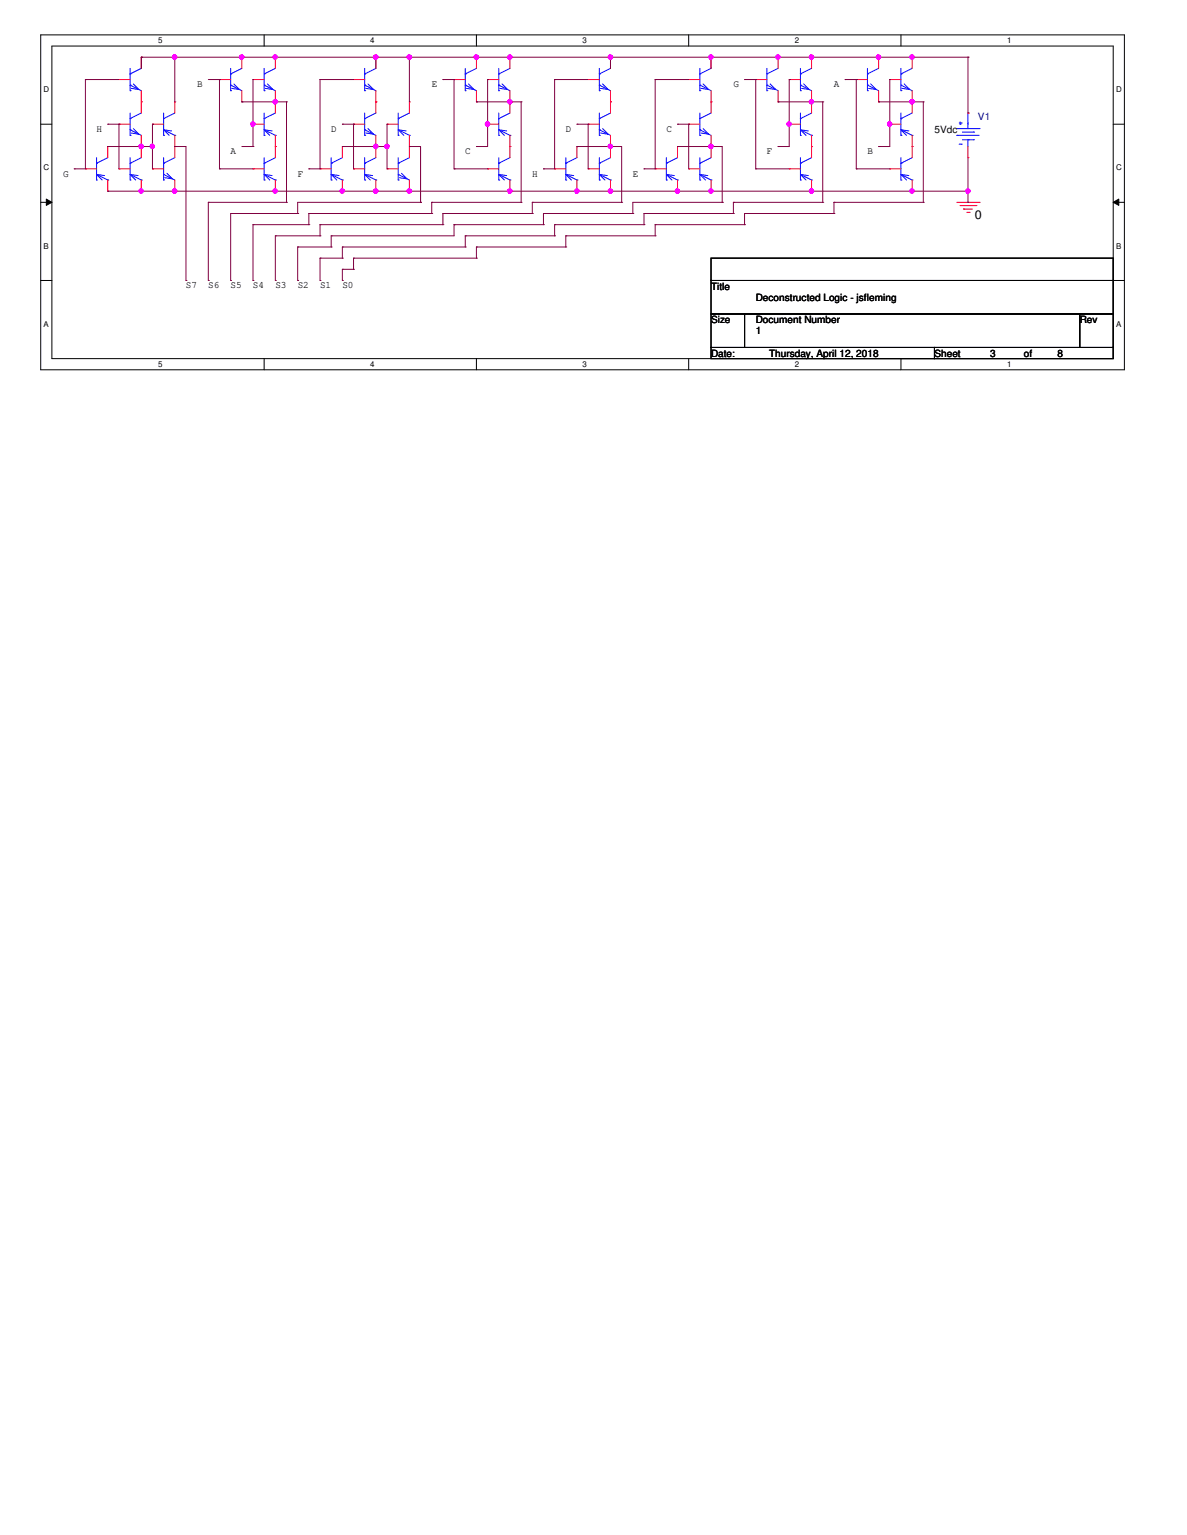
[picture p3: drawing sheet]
<svg xmlns="http://www.w3.org/2000/svg" width="216mm" height="279mm" viewBox="0 0 216 279" stroke-linecap="round" stroke-linejoin="round" font-family="sans-serif">
<defs><g id="words">
<text font-size="2.2" x="177.3" y="39.9">0</text>
<g font-size="1.8">
<text x="35.9" y="15.9">B</text>
<text x="78.5" y="15.9">E</text>
<text x="133.4" y="15.9">G</text>
<text x="151.7" y="15.9">A</text>
<text x="17.6" y="24">H</text>
<text x="42" y="28.1">A</text>
<text x="60.2" y="24">D</text>
<text x="84.6" y="28.1">C</text>
<text x="102.9" y="24">D</text>
<text x="121.2" y="24">C</text>
<text x="139.5" y="28.1">F</text>
<text x="157.8" y="28.1">B</text>
<text x="170" y="24.3">5Vdc</text>
<text x="11.5" y="32.2">G</text>
<text x="54.1" y="32.2">F</text>
<text x="96.8" y="32.2">H</text>
<text x="115.1" y="32.2">E</text>
<text x="33.8" y="52.5">S7</text>
<text x="37.9" y="52.5">S6</text>
<text x="42" y="52.5">S5</text>
<text x="46" y="52.5">S4</text>
<text x="50.1" y="52.5">S3</text>
<text x="54.1" y="52.5">S2</text>
<text x="58.2" y="52.5">S1</text>
<text x="62.3" y="52.5">S0</text>
<text x="129.3" y="52.7">Title</text>
<text x="129.3" y="58.8">Size</text>
<text x="137.5" y="58.8">Document Number</text>
<text x="137.5" y="54.7">Deconstructed Logic - jsfleming</text>
<text x="196.4" y="58.8">Rev</text>
<text x="129.3" y="64.9">Date:</text>
<text x="137.5" y="60.8">1</text>
<text x="139.9" y="64.9">Thursday, April 12, 2018</text>
<text x="170" y="64.9">Sheet</text>
<text x="180.1" y="64.9">3</text>
<text x="186.2" y="64.9">of</text>
<text x="192.3" y="64.9">8</text>
</g>
<text font-size="1.8" fill="#000080" x="177.9" y="21.8">V1</text>
<g font-size="1.4">
<text x="28.7" y="7.9">5</text>
<text x="67.4" y="7.9">4</text>
<text x="106" y="7.9">3</text>
<text x="144.6" y="7.9">2</text>
<text x="183.2" y="7.9">1</text>
<text x="7.9" y="16.8">D</text>
<text x="203" y="16.8">D</text>
<text x="7.9" y="31">C</text>
<text x="203" y="31">C</text>
<text x="7.9" y="45.3">B</text>
<text x="203" y="45.3">B</text>
<text x="7.9" y="59.5">A</text>
<text x="203" y="59.5">A</text>
<text x="28.7" y="66.8">5</text>
<text x="67.4" y="66.8">4</text>
<text x="106" y="66.8">3</text>
<text x="144.6" y="66.8">2</text>
<text x="183.2" y="66.8">1</text>
</g>
</g></defs>
<path d="M7.4 6.3h197.1v61h-197.1zM9.4 8.4h193.1v56.9h-193.1z" fill="none" stroke="#000" stroke-width=".18"/>
<g fill="#fff">
<path d="M28.7 6.6h.8v1.6h-.8z"/>
<path d="M28.7 65.5h.8v1.6h-.8z"/>
</g>
<path d="M48 6.3v2.1M48 65.3v2" fill="none" stroke="#000" stroke-width=".18"/>
<g fill="#fff">
<path d="M67.4 6.6h.7v1.6h-.7z"/>
<path d="M67.4 65.5h.7v1.6h-.7z"/>
</g>
<path d="M86.7 6.3v2.1M86.7 65.3v2" fill="none" stroke="#000" stroke-width=".18"/>
<g fill="#fff">
<path d="M106 6.6h.7v1.6h-.7z"/>
<path d="M106 65.5h.7v1.6h-.7z"/>
</g>
<path d="M125.3 6.3v2.1M125.3 65.3v2" fill="none" stroke="#000" stroke-width=".18"/>
<g fill="#fff">
<path d="M144.6 6.6h.7v1.6h-.7z"/>
<path d="M144.6 65.5h.7v1.6h-.7z"/>
</g>
<path d="M163.9 6.3v2.1M163.9 65.3v2" fill="none" stroke="#000" stroke-width=".18"/>
<g fill="#fff">
<path d="M183.2 6.6h.7v1.6h-.7z"/>
<path d="M183.2 65.5h.7v1.6h-.7z"/>
<path d="M7.9 15.5h1v1.6h-1z"/>
<path d="M203 15.5h1v1.6h-1z"/>
<path d="M7.9 29.7h1v1.6h-1z"/>
<path d="M203 29.7h1v1.6h-1z"/>
</g>
<path d="M7.4 22.6h2M202.5 22.6h2" fill="none" stroke="#000" stroke-width=".18"/>
<g fill="#fff">
<path d="M7.9 43.9h.9v1.7h-.9z"/>
<path d="M203 43.9h.9v1.7h-.9z"/>
</g>
<path d="M7.4 36.8h2M8.4 36.2l1 .6-1 .6zM202.5 36.8l1-.6v1.2zM202.5 36.8h2" fill="none" stroke="#000" stroke-width=".18"/>
<path d="M8.4 36.2l1 .6-1 .6zM202.5 36.8l1-.6v1.2z" fill="#000"/>
<g fill="#fff">
<path d="M7.9 58.2h.9v1.6h-.9z"/>
<path d="M203 58.2h.9v1.6h-.9z"/>
</g>
<path d="M7.4 51.1h2M129.3 47h73.2v4.1h-73.2zM129.3 51.1h73.2v6h-73.2zM129.3 57.1h6.1v6.1h-6.1zM135.4 57.1h61v6.1h-61zM196.4 57.1h6.1v6.1h-6.1zM202.5 51.1h2M129.3 63.2h40.7v2.1h-40.7zM170 63.2h32.5v2.1h-32.5z" fill="none" stroke="#000" stroke-width=".18"/>
<g fill="none" stroke="#f00" stroke-width=".18">
<path d="M21.6 14.5h.1M21.6 14.5h2.1M25.7 18.5h.1M25.7 10.4h.1M25.7 10.4v2M25.7 16.5v4.1M31.8 18.5h.1M31.8 18.5v2.1M39.9 14.5h.1M39.9 14.5h2.1M44 10.4h.1M44 18.5h.1"/>
<path d="M44 10.4v2M44 16.5v2M46 14.5h.1M46 14.5h2M50.1 18.5h.1M50.1 10.4h.1M50.1 10.4v2M50.1 16.5v4.1M64.3 14.5h.1M64.3 14.5h2M68.4 10.4h.1M68.4 18.5h.1"/>
<path d="M68.4 10.4v2M68.4 16.5v4.1M74.5 18.5h.1M74.5 18.5v2.1M82.6 14.5h.1M82.6 14.5h2M86.7 10.4h.1M86.7 18.5h.1M86.7 10.4v2M86.7 16.5v2M88.7 14.5h.1M88.7 14.5h2"/>
<path d="M92.8 18.5h.1M92.8 10.4h.1M92.8 10.4v2M92.8 16.5v4.1M107 14.5h.1M107 14.5h2M111 18.5h.1M111 10.4h.1M111 10.4v2M111 16.5v4.1M125.3 14.5h.1M125.3 14.5h2"/>
<path d="M129.3 18.5h.1M129.3 10.4h.1M129.3 10.4v2M129.3 16.5v4.1M137.5 14.5h.1M137.5 14.5h2M141.5 10.4h.1M141.5 18.5h.1M141.5 10.4v2M141.5 16.5v2M143.6 14.5h.1M143.6 14.5h2"/>
<path d="M147.6 10.4h.1M147.6 18.5h.1M147.6 10.4v2M147.6 16.5v4.1M155.7 14.5h.1M155.7 14.5h2.1M159.8 10.4h.1M159.8 18.5h.1M159.8 10.4v2M159.8 16.5v2M161.8 14.5h.1M161.8 14.5h2.1"/>
<path d="M165.9 18.5h.1M165.9 10.4h.1M165.9 10.4v2M165.9 16.5v4.1M15.5 30.7h.1M15.5 30.7h2.1M19.6 26.7h.1M19.6 34.8h.1M19.6 26.7v2M19.6 32.8v2M21.6 22.6h.1M21.6 30.7h.1"/>
<path d="M21.6 22.6h2.1M21.6 30.7h2.1M25.7 26.7h.1M25.7 34.8h.1M25.7 24.6v4.1M25.7 32.8v2M27.7 22.6h.1M27.7 30.7h.1M27.7 22.6h2.1M27.7 30.7h2.1M31.8 26.7h.1M31.8 34.8h.1"/>
<path d="M31.8 24.6v4.1M31.8 32.8v2M46 30.7h.1M46 22.6h.1M46 22.6h2M46 30.7h2M50.1 26.7h.1M50.1 34.8h.1M50.1 24.6v4.1M50.1 32.8v2M58.2 30.7h.1M58.2 30.7h2"/>
<path d="M62.3 26.7h.1M62.3 34.8h.1M62.3 26.7v2M62.3 32.8v2M64.3 22.6h.1M64.3 30.7h.1M64.3 22.6h2M64.3 30.7h2M68.4 26.7h.1M68.4 34.8h.1M68.4 24.6v4.1M68.4 32.8v2"/>
<path d="M70.4 22.6h.1M70.4 30.7h.1M70.4 22.6h2M70.4 30.7h2M74.5 26.7h.1M74.5 34.8h.1M74.5 24.6v4.1M74.5 32.8v2M88.7 22.6h.1M88.7 30.7h.1M88.7 22.6h2M88.7 30.7h2"/>
<path d="M92.8 26.7h.1M92.8 34.8h.1M92.8 24.6v4.1M92.8 32.8v2M100.9 30.7h.1M100.9 30.7h2M104.9 26.7h.1M104.9 34.8h.1M104.9 26.7v2M104.9 32.8v2M107 22.6h.1M107 30.7h.1"/>
<path d="M107 22.6h2M107 30.7h2M111 26.7h.1M111 34.8h.1M111 24.6v4.1M111 32.8v2M119.2 30.7h.1M119.2 30.7h2M123.2 26.7h.1M123.2 34.8h.1M123.2 26.7v2M123.2 32.8v2"/>
<path d="M125.3 30.7h.1M125.3 22.6h.1M125.3 22.6h2M125.3 30.7h2M129.3 26.7h.1M129.3 34.8h.1M129.3 24.6v4.1M129.3 32.8v2M143.6 30.7h.1M143.6 22.6h.1M143.6 22.6h2M143.6 30.7h2"/>
<path d="M147.6 26.7h.1M147.6 34.8h.1M147.6 24.6v4.1M147.6 32.8v2M161.8 22.6h.1M161.8 30.7h.1M161.8 22.6h2.1M161.8 30.7h2.1M165.9 26.7h.1M165.9 34.8h.1M165.9 24.6v4.1M165.9 32.8v2"/>
<path d="M174 36.8h4.1M174.6 37.4h2.9M175.3 38.1h.1M175.3 38.1h1.6M175.9 38.7h.4M176.1 20.6h.1M176.1 28.7h.1M176.1 26.7v2M176.3 38.7h.1M177.5 37.4h.1M178.1 36.8h.1"/>
</g>
<g fill="none" stroke="#00f" stroke-width=".18">
<path d="M23.7 13.5h.1M23.7 15.5h.1M23.7 16.5h.1M23.7 12.4v4.1M23.7 15.5l2 1M24.3 15.3l1 1-1.4-.2M25.7 12.4l-2 1.1M42 13.5h.1M42 15.5h.1M42 16.5h.1M42 15.5l2 1M42 12.4v4.1"/>
<path d="M42.5 15.3l1.1 1-1.4-.2M44 12.4l-2 1.1M48 13.5h.1M48 15.5h.1M48 16.5h.1M48 12.4v4.1M48 15.5l2.1 1M48.6 15.3l1.1 1-1.4-.2M50.1 12.4l-2.1 1.1M66.3 13.5h.1M66.3 15.5h.1M66.3 16.5h.1"/>
<path d="M66.3 15.5l2.1 1M66.3 12.4v4.1M66.9 15.3l1 1-1.4-.2M68.4 12.4l-2.1 1.1M84.6 13.5h.1M84.6 15.5h.1M84.6 16.5h.1M84.6 15.5l2.1 1M84.6 12.4v4.1M85.2 15.3l1 1-1.4-.2M86.7 12.4l-2.1 1.1M90.7 13.5h.1"/>
<path d="M90.7 15.5h.1M90.7 16.5h.1M90.7 12.4v4.1M90.7 15.5l2.1 1M91.3 15.3l1 1-1.4-.2M92.8 12.4l-2.1 1.1M109 13.5h.1M109 15.5h.1M109 16.5h.1M109 12.4v4.1M109 15.5l2 1M109.6 15.3l1 1-1.4-.2"/>
<path d="M111 12.4l-2 1.1M127.3 13.5h.1M127.3 15.5h.1M127.3 16.5h.1M127.3 12.4v4.1M127.3 15.5l2 1M127.9 15.3l1 1-1.4-.2M129.3 12.4l-2 1.1M139.5 13.5h.1M139.5 15.5h.1M139.5 16.5h.1M139.5 15.5l2 1"/>
<path d="M139.5 12.4v4.1M140.1 15.3l1 1-1.4-.2M141.5 12.4l-2 1.1M145.6 13.5h.1M145.6 15.5h.1M145.6 16.5h.1M145.6 15.5l2 1M145.6 12.4v4.1M146.2 15.3l1 1-1.4-.2M147.6 12.4l-2 1.1M157.8 13.5h.1M157.8 15.5h.1"/>
<path d="M157.8 16.5h.1M157.8 15.5l2 1M157.8 12.4v4.1M158.4 15.3l1 1-1.4-.2M159.8 12.4l-2 1.1M163.9 13.5h.1M163.9 15.5h.1M163.9 16.5h.1M163.9 12.4v4.1M163.9 15.5l2 1M164.5 15.3l1 1-1.4-.2M165.9 12.4l-2 1.1"/>
<path d="M17.6 29.7h.1M17.6 32.8h.1M17.6 31.7l2 1.1M17.6 28.7v4.1M19 32l-1.4-.3 1 1.1M19.6 32.8h.1M19.6 28.7l-2 1M23.7 21.6h.1M23.7 23.6h.1M23.7 24.6h.1M23.7 29.7h.1M23.7 32.8h.1"/>
<path d="M23.7 23.6l2 1M23.7 20.6v4M23.7 28.7v4.1M23.7 31.7l2 1.1M24.3 23.4l1 1-1.4-.2M25.1 32l-1.4-.3 1 1.1M25.7 32.8h.1M25.7 20.6l-2 1M25.7 28.7l-2 1M29.8 21.6h.1M29.8 24.6h.1M29.8 29.7h.1"/>
<path d="M29.8 31.7h.1M29.8 32.8h.1M29.8 23.6l2 1M29.8 20.6v4M29.8 28.7v4.1M29.8 31.7l2 1.1M30.4 31.5l1 1.1-1.4-.3M31.2 23.8l-1.4-.2 1 1M31.8 24.6h.1M31.8 20.6l-2 1M31.8 28.7l-2 1M48 29.7h.1"/>
<path d="M48 32.8h.1M48 21.6h.1M48 24.6h.1M48 31.7l2.1 1.1M48 20.6v4M48 28.7v4.1M48 23.6l2.1 1M49.5 32l-1.5-.3 1.1 1.1M49.5 23.8l-1.5-.2 1.1 1M50.1 32.8h.1M50.1 24.6h.1M50.1 28.7l-2.1 1"/>
<path d="M50.1 20.6l-2.1 1M60.2 29.7h.1M60.2 32.8h.1M60.2 31.7l2.1 1.1M60.2 28.7v4.1M61.7 32l-1.5-.3 1.1 1.1M62.3 32.8h.1M62.3 28.7l-2.1 1M66.3 21.6h.1M66.3 23.6h.1M66.3 24.6h.1M66.3 29.7h.1"/>
<path d="M66.3 32.8h.1M66.3 20.6v4M66.3 28.7v4.1M66.3 23.6l2.1 1M66.3 31.7l2.1 1.1M66.9 23.4l1 1-1.4-.2M67.8 32l-1.5-.3 1.1 1.1M68.4 32.8h.1M68.4 20.6l-2.1 1M68.4 28.7l-2.1 1M72.4 21.6h.1M72.4 24.6h.1"/>
<path d="M72.4 29.7h.1M72.4 31.7h.1M72.4 32.8h.1M72.4 23.6l2.1 1M72.4 20.6v4M72.4 28.7v4.1M72.4 31.7l2.1 1.1M73 31.5l1 1.1-1.4-.3M73.9 23.8l-1.5-.2 1 1M74.5 24.6h.1M74.5 20.6l-2.1 1M74.5 28.7l-2.1 1"/>
<path d="M90.7 21.6h.1M90.7 24.6h.1M90.7 29.7h.1M90.7 32.8h.1M90.7 23.6l2.1 1M90.7 20.6v4M90.7 28.7v4.1M90.7 31.7l2.1 1.1M92.2 23.8l-1.5-.2 1 1M92.2 32l-1.5-.3 1 1.1M92.8 24.6h.1M92.8 32.8h.1"/>
<path d="M92.8 20.6l-2.1 1M92.8 28.7l-2.1 1M102.9 29.7h.1M102.9 32.8h.1M102.9 31.7l2 1.1M102.9 28.7v4.1M104.4 32l-1.5-.3 1 1.1M104.9 32.8h.1M104.9 28.7l-2 1M109 21.6h.1M109 23.6h.1M109 24.6h.1"/>
<path d="M109 29.7h.1M109 32.8h.1M109 23.6l2 1M109 20.6v4M109 28.7v4.1M109 31.7l2 1.1M109.6 23.4l1 1-1.4-.2M110.4 32l-1.4-.3 1 1.1M111 32.8h.1M111 20.6l-2 1M111 28.7l-2 1M121.2 29.7h.1"/>
<path d="M121.2 32.8h.1M121.2 31.7l2 1.1M121.2 28.7v4.1M122.6 32l-1.4-.3 1 1.1M123.2 32.8h.1M123.2 28.7l-2 1M127.3 29.7h.1M127.3 32.8h.1M127.3 21.6h.1M127.3 23.6h.1M127.3 24.6h.1M127.3 31.7l2 1.1"/>
<path d="M127.3 20.6v4M127.3 28.7v4.1M127.3 23.6l2 1M127.9 23.4l1 1-1.4-.2M128.7 32l-1.4-.3 1 1.1M129.3 32.8h.1M129.3 28.7l-2 1M129.3 20.6l-2 1M145.6 29.7h.1M145.6 32.8h.1M145.6 21.6h.1M145.6 24.6h.1"/>
<path d="M145.6 20.6v4M145.6 28.7v4.1M145.6 31.7l2 1.1M145.6 23.6l2 1M147 32l-1.4-.3 1 1.1M147 23.8l-1.4-.2 1 1M147.6 32.8h.1M147.6 24.6h.1M147.6 28.7l-2 1M147.6 20.6l-2 1M163.9 21.6h.1M163.9 24.6h.1"/>
<path d="M163.9 29.7h.1M163.9 32.8h.1M163.9 23.6l2 1M163.9 20.6v4M163.9 28.7v4.1M163.9 31.7l2 1.1M165.3 23.8l-1.4-.2 1 1M165.3 32l-1.4-.3 1 1.1M165.9 24.6h.1M165.9 32.8h.1M165.9 20.6l-2 1M165.9 28.7l-2 1"/>
<path d="M174 24.6h.1M174 24.6h4.1M174 23.4h4.1M174.5 22.4h.3M174.5 26.2h.3M174.6 22.6h.1M174.6 22.2v.4M174.8 22.4h.1M174.8 26.2h.1M175 24h2.1M175 25.4h2.1M176.1 23.4h.1"/>
<path d="M176.1 25.4h.1M176.1 20.6h.1M176.1 20.6v2.8M176.1 25.4v1.3M177.1 24h.1M177.1 25.4h.1M178.1 23.4h.1"/>
</g>
<path d="M176.1 10.4h.1M176.1 10.4v10.2M176.1 34.8h.1M176.1 28.7v6.1" fill="none" stroke="#800040" stroke-width=".18"/>
<circle cx="176" cy="34.8" r=".4" fill="#f0f"/>
<circle cx="176" cy="34.8" r=".4" fill="none" stroke="#f0f" stroke-width=".18"/>
<g fill="none" stroke="#800040" stroke-width=".18">
<path d="M15.5 14.5h.1M15.5 14.5v16.2M15.5 14.5h6.1M25.7 10.4h.1M25.7 10.4h6.1M25.7 10.4v2M31.8 10.4h.1M31.8 10.4v8.1M37.9 14.5h2M39.9 14.5h.1M39.9 14.5v16.2M44 10.4h.1"/>
<path d="M44 18.5h.1M44 10.4h6.1M44 18.5h6.1M46 14.5h.1M46 14.5v8.1M58.2 14.5h.1M58.2 14.5h6.1M58.2 14.5v16.2M68.4 10.4h.1M68.4 10.4h6.1M68.4 10.4v2M74.5 10.4h.1"/>
<path d="M74.5 10.4v8.1M80.6 14.5h.1M80.6 14.5h2M82.6 14.5h.1M82.6 14.5v16.2M86.7 10.4h.1M86.7 18.5h.1M86.7 10.4h6.1M86.7 18.5h6.1M88.7 14.5h.1M88.7 14.5v8.1"/>
</g>
<circle cx="92.7" cy="18.5" r=".4" fill="#f0f"/>
<circle cx="92.7" cy="18.5" r=".4" fill="none" stroke="#f0f" stroke-width=".18"/>
<path d="M19.6 22.6h.1M19.6 22.6h2M21.6 22.6h.1M21.6 22.6v8.1M27.7 22.6h.1M27.7 22.6v4.1" fill="none" stroke="#800040" stroke-width=".18"/>
<circle cx="27.7" cy="26.6" r=".4" fill="#f0f"/>
<circle cx="27.7" cy="26.6" r=".4" fill="none" stroke="#f0f" stroke-width=".18"/>
<path d="M46 22.6h.1M46 22.6v4.1" fill="none" stroke="#800040" stroke-width=".18"/>
<circle cx="46" cy="22.6" r=".4" fill="#f0f"/>
<circle cx="46" cy="22.6" r=".4" fill="none" stroke="#f0f" stroke-width=".18"/>
<path d="M62.3 22.6h.1M62.3 22.6h2M64.3 22.6h.1M64.3 22.6v8.1M70.4 22.6h.1M70.4 22.6v4.1" fill="none" stroke="#800040" stroke-width=".18"/>
<circle cx="70.4" cy="26.6" r=".4" fill="#f0f"/>
<circle cx="70.4" cy="26.6" r=".4" fill="none" stroke="#f0f" stroke-width=".18"/>
<path d="M88.7 22.6h.1M88.7 22.6v4.1" fill="none" stroke="#800040" stroke-width=".18"/>
<circle cx="88.7" cy="22.6" r=".4" fill="#f0f"/>
<circle cx="88.7" cy="22.6" r=".4" fill="none" stroke="#f0f" stroke-width=".18"/>
<path d="M19.6 26.7h.1M19.6 26.7h6.1" fill="none" stroke="#800040" stroke-width=".18"/>
<circle cx="25.7" cy="26.6" r=".4" fill="#f0f"/>
<circle cx="25.7" cy="26.6" r=".4" fill="none" stroke="#f0f" stroke-width=".18"/>
<path d="M25.7 26.7h.1M25.7 26.7h2M27.7 26.7h.1M27.7 26.7v4M31.8 26.7h.1M31.8 26.7h2M44 26.7h2M46 26.7h.1M62.3 26.7h.1M62.3 26.7h8.1M68.4 26.7h.1" fill="none" stroke="#800040" stroke-width=".18"/>
<circle cx="68.3" cy="26.6" r=".4" fill="#f0f"/>
<circle cx="68.3" cy="26.6" r=".4" fill="none" stroke="#f0f" stroke-width=".18"/>
<g fill="none" stroke="#800040" stroke-width=".18">
<path d="M13.5 30.7h.1M13.5 30.7h2M19.6 34.8h.1M19.6 34.8h6.1M39.9 30.7h.1M39.9 30.7h6.1M56.2 30.7h.1M56.2 30.7h2M70.4 26.7h.1M70.4 26.7v4M74.5 26.7h.1M74.5 26.7h2"/>
<path d="M82.6 30.7h.1M82.6 30.7h6.1M86.7 26.7h.1M86.7 26.7h2"/>
</g>
<circle cx="25.7" cy="34.8" r=".4" fill="#f0f"/>
<circle cx="25.7" cy="34.8" r=".4" fill="none" stroke="#f0f" stroke-width=".18"/>
<path d="M25.7 34.8h6.1M31.8 34.8h.1M62.3 34.8h.1M62.3 34.8h12.2M68.4 34.8h.1" fill="none" stroke="#800040" stroke-width=".18"/>
<circle cx="68.3" cy="34.8" r=".4" fill="#f0f"/>
<circle cx="68.3" cy="34.8" r=".4" fill="none" stroke="#f0f" stroke-width=".18"/>
<path d="M111 10.4h.1M111 10.4v2M129.3 10.4h.1M129.3 10.4v2M141.5 10.4h.1M141.5 10.4h6.1M159.8 10.4h.1M159.8 10.4h6.1" fill="none" stroke="#800040" stroke-width=".18"/>
<circle cx="165.9" cy="10.4" r=".4" fill="#f0f"/>
<circle cx="165.9" cy="10.4" r=".4" fill="none" stroke="#f0f" stroke-width=".18"/>
<g fill="none" stroke="#800040" stroke-width=".18">
<path d="M100.9 14.5h.1M100.9 14.5v16.2M100.9 14.5h6.1M119.2 14.5h.1M119.2 14.5h6.1M119.2 14.5v16.2M135.4 14.5h.1M135.4 14.5h2.1M137.5 14.5h.1M137.5 14.5v16.2M141.5 18.5h.1M141.5 18.5h6.1"/>
<path d="M143.6 14.5h.1M143.6 14.5v8.1M153.7 14.5h.1M153.7 14.5h2M155.7 14.5h.1M155.7 14.5v16.2M159.8 18.5h.1M159.8 18.5h6.1M161.8 14.5h.1M161.8 14.5v8.1"/>
</g>
<circle cx="165.9" cy="18.5" r=".4" fill="#f0f"/>
<circle cx="165.9" cy="18.5" r=".4" fill="none" stroke="#f0f" stroke-width=".18"/>
<path d="M104.9 22.6h.1M104.9 22.6h2.1M107 22.6h.1M107 22.6v8.1M123.2 22.6h.1M123.2 22.6h2.1M125.3 22.6h.1M125.3 22.6v8.1M143.6 22.6h.1M143.6 22.6v4.1" fill="none" stroke="#800040" stroke-width=".18"/>
<circle cx="143.5" cy="22.6" r=".4" fill="#f0f"/>
<circle cx="143.5" cy="22.6" r=".4" fill="none" stroke="#f0f" stroke-width=".18"/>
<path d="M161.8 22.6h.1M161.8 22.6v4.1" fill="none" stroke="#800040" stroke-width=".18"/>
<circle cx="161.8" cy="22.6" r=".4" fill="#f0f"/>
<circle cx="161.8" cy="22.6" r=".4" fill="none" stroke="#f0f" stroke-width=".18"/>
<path d="M104.9 26.7h.1M104.9 26.7h6.1" fill="none" stroke="#800040" stroke-width=".18"/>
<circle cx="111" cy="26.6" r=".4" fill="#f0f"/>
<circle cx="111" cy="26.6" r=".4" fill="none" stroke="#f0f" stroke-width=".18"/>
<path d="M111 26.7h.1M111 26.7h2.1M123.2 26.7h.1M123.2 26.7h6.1" fill="none" stroke="#800040" stroke-width=".18"/>
<circle cx="129.3" cy="26.6" r=".4" fill="#f0f"/>
<circle cx="129.3" cy="26.6" r=".4" fill="none" stroke="#f0f" stroke-width=".18"/>
<g fill="none" stroke="#800040" stroke-width=".18">
<path d="M98.8 30.7h.1M98.8 30.7h2.1M104.9 34.8h.1M104.9 34.8h6.1M117.1 30.7h.1M117.1 30.7h2.1M129.3 26.7h.1M129.3 26.7h2.1M137.5 30.7h.1M137.5 30.7h6.1M141.5 26.7h.1M141.5 26.7h2.1"/>
<path d="M155.7 30.7h.1M155.7 30.7h6.1M159.8 26.7h.1M159.8 26.7h2"/>
</g>
<circle cx="111" cy="34.8" r=".4" fill="#f0f"/>
<circle cx="111" cy="34.8" r=".4" fill="none" stroke="#f0f" stroke-width=".18"/>
<circle cx="104.9" cy="34.8" r=".4" fill="#f0f"/>
<circle cx="104.9" cy="34.8" r=".4" fill="none" stroke="#f0f" stroke-width=".18"/>
<path d="M31.8 10.4h12.2M44 10.4h.1M123.2 34.8h.1M123.2 34.8h6.1" fill="none" stroke="#800040" stroke-width=".18"/>
<circle cx="31.8" cy="10.4" r=".4" fill="#f0f"/>
<circle cx="31.8" cy="10.4" r=".4" fill="none" stroke="#f0f" stroke-width=".18"/>
<circle cx="44" cy="10.4" r=".4" fill="#f0f"/>
<circle cx="44" cy="10.4" r=".4" fill="none" stroke="#f0f" stroke-width=".18"/>
<path d="M50.1 10.4h18.3M68.4 10.4h.1" fill="none" stroke="#800040" stroke-width=".18"/>
<circle cx="50.1" cy="10.4" r=".4" fill="#f0f"/>
<circle cx="50.1" cy="10.4" r=".4" fill="none" stroke="#f0f" stroke-width=".18"/>
<circle cx="68.3" cy="10.4" r=".4" fill="#f0f"/>
<circle cx="68.3" cy="10.4" r=".4" fill="none" stroke="#f0f" stroke-width=".18"/>
<path d="M74.5 10.4h12.2M86.7 10.4h.1" fill="none" stroke="#800040" stroke-width=".18"/>
<circle cx="74.4" cy="10.4" r=".4" fill="#f0f"/>
<circle cx="74.4" cy="10.4" r=".4" fill="none" stroke="#f0f" stroke-width=".18"/>
<circle cx="86.6" cy="10.4" r=".4" fill="#f0f"/>
<circle cx="86.6" cy="10.4" r=".4" fill="none" stroke="#f0f" stroke-width=".18"/>
<path d="M92.8 10.4h18.2M111 10.4h.1" fill="none" stroke="#800040" stroke-width=".18"/>
<circle cx="92.7" cy="10.4" r=".4" fill="#f0f"/>
<circle cx="92.7" cy="10.4" r=".4" fill="none" stroke="#f0f" stroke-width=".18"/>
<circle cx="111" cy="10.4" r=".4" fill="#f0f"/>
<circle cx="111" cy="10.4" r=".4" fill="none" stroke="#f0f" stroke-width=".18"/>
<path d="M111 10.4h30.5M129.3 10.4h.1M141.5 10.4h.1" fill="none" stroke="#800040" stroke-width=".18"/>
<circle cx="129.3" cy="10.4" r=".4" fill="#f0f"/>
<circle cx="129.3" cy="10.4" r=".4" fill="none" stroke="#f0f" stroke-width=".18"/>
<circle cx="141.5" cy="10.4" r=".4" fill="#f0f"/>
<circle cx="141.5" cy="10.4" r=".4" fill="none" stroke="#f0f" stroke-width=".18"/>
<path d="M147.6 10.4h12.2M159.8 10.4h.1" fill="none" stroke="#800040" stroke-width=".18"/>
<circle cx="147.6" cy="10.4" r=".4" fill="#f0f"/>
<circle cx="147.6" cy="10.4" r=".4" fill="none" stroke="#f0f" stroke-width=".18"/>
<circle cx="159.8" cy="10.4" r=".4" fill="#f0f"/>
<circle cx="159.8" cy="10.4" r=".4" fill="none" stroke="#f0f" stroke-width=".18"/>
<path d="M165.9 10.4h10.2M176.1 10.4h.1M31.8 34.8h18.3M50.1 34.8h.1M176.1 36.8h.1M176.1 34.8v2" fill="none" stroke="#800040" stroke-width=".18"/>
<circle cx="31.8" cy="34.8" r=".4" fill="#f0f"/>
<circle cx="31.8" cy="34.8" r=".4" fill="none" stroke="#f0f" stroke-width=".18"/>
<path d="M50.1 34.8h12.2M62.3 34.8h.1" fill="none" stroke="#800040" stroke-width=".18"/>
<circle cx="50.1" cy="34.8" r=".4" fill="#f0f"/>
<circle cx="50.1" cy="34.8" r=".4" fill="none" stroke="#f0f" stroke-width=".18"/>
<circle cx="62.2" cy="34.8" r=".4" fill="#f0f"/>
<circle cx="62.2" cy="34.8" r=".4" fill="none" stroke="#f0f" stroke-width=".18"/>
<path d="M74.5 34.8h18.3M92.8 34.8h.1" fill="none" stroke="#800040" stroke-width=".18"/>
<circle cx="74.4" cy="34.8" r=".4" fill="#f0f"/>
<circle cx="74.4" cy="34.8" r=".4" fill="none" stroke="#f0f" stroke-width=".18"/>
<circle cx="92.7" cy="34.8" r=".4" fill="#f0f"/>
<circle cx="92.7" cy="34.8" r=".4" fill="none" stroke="#f0f" stroke-width=".18"/>
<path d="M92.8 34.8h12.1M104.9 34.8h.1M111 34.8h12.2M123.2 34.8h.1" fill="none" stroke="#800040" stroke-width=".18"/>
<circle cx="123.2" cy="34.8" r=".4" fill="#f0f"/>
<circle cx="123.2" cy="34.8" r=".4" fill="none" stroke="#f0f" stroke-width=".18"/>
<path d="M129.3 34.8h18.3M147.6 34.8h.1" fill="none" stroke="#800040" stroke-width=".18"/>
<circle cx="129.3" cy="34.8" r=".4" fill="#f0f"/>
<circle cx="129.3" cy="34.8" r=".4" fill="none" stroke="#f0f" stroke-width=".18"/>
<path d="M147.6 34.8h18.3M165.9 34.8h.1" fill="none" stroke="#800040" stroke-width=".18"/>
<circle cx="147.6" cy="34.8" r=".4" fill="#f0f"/>
<circle cx="147.6" cy="34.8" r=".4" fill="none" stroke="#f0f" stroke-width=".18"/>
<circle cx="165.9" cy="34.8" r=".4" fill="#f0f"/>
<circle cx="165.9" cy="34.8" r=".4" fill="none" stroke="#f0f" stroke-width=".18"/>
<path d="M50.1 18.5h2M52.1 18.5h.1M33.8 26.7v24.4M165.9 34.8h10.2M176.1 34.8h.1M33.8 51.1h.1" fill="none" stroke="#800040" stroke-width=".18"/>
<circle cx="50.1" cy="18.5" r=".4" fill="#f0f"/>
<circle cx="50.1" cy="18.5" r=".4" fill="none" stroke="#f0f" stroke-width=".18"/>
<g fill="none" stroke="#800040" stroke-width=".18">
<path d="M52.1 18.5v18.3M92.8 18.5h2M94.8 18.5h.1M94.8 18.5v18.3M147.6 18.5h2M149.6 18.5h.1M37.9 36.8h.1M37.9 36.8h14.2M37.9 36.8v14.3M52.1 36.8h.1M54.1 38.9h.1M54.1 38.9h-12.1v12.2"/>
<path d="M56.2 38.9h.1M56.2 38.9h22.3M56.2 38.9v2M76.5 36.8h.1M76.5 36.8h-22.4v2.1M76.5 26.7v10.1M78.5 36.8h.1M78.5 38.9h.1M78.5 36.8h16.3M78.5 36.8v2.1M80.6 38.9h.1M80.6 38.9h16.2"/>
<path d="M80.6 38.9v2M94.8 36.8h.1M96.8 36.8h.1M96.8 38.9h.1M96.8 36.8h16.3M96.8 36.8v2.1M98.8 38.9h.1M98.8 38.9h16.3M98.8 38.9v2M113.1 36.8h.1M113.1 26.7v10.1M115.1 38.9h.1"/>
<path d="M131.4 36.8h.1M131.4 36.8h-16.3v2.1M131.4 26.7v10.1M37.9 51.1h.1M42 51.1h.1M46 40.9h.1M46 51.1h.1M46 40.9h10.2M46 40.9v10.2M50.1 42.9h.1M50.1 51.1h.1M50.1 42.9h8.1"/>
<path d="M50.1 42.9v8.2M54.1 45h.1M54.1 51.1h.1M54.1 45v6.1M54.1 45h6.1M56.2 40.9h.1M58.2 40.9h.1M58.2 42.9h.1M58.2 40.9h22.4M58.2 40.9v2M60.2 42.9h.1M60.2 45h.1"/>
<path d="M60.2 42.9v2.1M80.6 40.9h.1M82.6 40.9h.1M82.6 40.9h16.2M82.6 40.9v2h-22.4M98.8 40.9h.1"/>
</g>
<circle cx="147.6" cy="18.5" r=".4" fill="#f0f"/>
<circle cx="147.6" cy="18.5" r=".4" fill="none" stroke="#f0f" stroke-width=".18"/>
<g fill="none" stroke="#800040" stroke-width=".18">
<path d="M149.6 18.5v18.3M165.9 18.5h2M167.9 18.5h.1M167.9 18.5v18.3M117.1 38.9h.1M117.1 38.9h16.3M117.1 38.9v2M133.4 36.8h.1M133.4 38.9h.1M133.4 36.8h16.2M133.4 36.8v2.1M135.4 38.9h.1"/>
<path d="M135.4 38.9h16.3M135.4 38.9v2M149.6 36.8h.1M151.7 36.8h.1M151.7 38.9h.1M151.7 36.8h16.2M151.7 36.8v2.1M167.9 36.8h.1M58.2 47h.1M58.2 51.1h.1M58.2 47h4.1M58.2 47v4.1"/>
<path d="M62.3 45h.1M62.3 47h.1M62.3 49h.1M62.3 51.1h.1M62.3 45h22.3M62.3 45v2M62.3 49v2.1M62.3 49h2M64.3 47h.1M64.3 49h.1M64.3 47h22.4M64.3 47v2"/>
<path d="M84.6 42.9h.1M84.6 45h.1M84.6 42.9h16.3M84.6 42.9v2.1M86.7 45h.1M86.7 47h.1M86.7 45h16.2M86.7 45v2M100.9 40.9h.1M100.9 42.9h.1M100.9 40.9h16.2M100.9 40.9v2"/>
<path d="M102.9 42.9h.1M102.9 45h.1M102.9 42.9h16.3M102.9 42.9v2.1M117.1 40.9h.1M119.2 40.9h.1M119.2 42.9h.1M119.2 40.9h16.2M119.2 40.9v2M135.4 40.9h.1"/>
</g>
<circle cx="176" cy="34.8" r=".4" fill="#f0f"/>
<circle cx="176" cy="34.8" r=".4" fill="none" stroke="#f0f" stroke-width=".18"/>
<circle cx="92.7" cy="18.5" r=".4" fill="#f0f"/>
<circle cx="92.7" cy="18.5" r=".4" fill="none" stroke="#f0f" stroke-width=".18"/>
<circle cx="27.7" cy="26.6" r=".4" fill="#f0f"/>
<circle cx="27.7" cy="26.6" r=".4" fill="none" stroke="#f0f" stroke-width=".18"/>
<circle cx="46" cy="22.6" r=".4" fill="#f0f"/>
<circle cx="46" cy="22.6" r=".4" fill="none" stroke="#f0f" stroke-width=".18"/>
<circle cx="70.4" cy="26.6" r=".4" fill="#f0f"/>
<circle cx="70.4" cy="26.6" r=".4" fill="none" stroke="#f0f" stroke-width=".18"/>
<circle cx="88.7" cy="22.6" r=".4" fill="#f0f"/>
<circle cx="88.7" cy="22.6" r=".4" fill="none" stroke="#f0f" stroke-width=".18"/>
<circle cx="25.7" cy="26.6" r=".4" fill="#f0f"/>
<circle cx="25.7" cy="26.6" r=".4" fill="none" stroke="#f0f" stroke-width=".18"/>
<circle cx="68.3" cy="26.6" r=".4" fill="#f0f"/>
<circle cx="68.3" cy="26.6" r=".4" fill="none" stroke="#f0f" stroke-width=".18"/>
<circle cx="25.7" cy="34.8" r=".4" fill="#f0f"/>
<circle cx="25.7" cy="34.8" r=".4" fill="none" stroke="#f0f" stroke-width=".18"/>
<circle cx="68.3" cy="34.8" r=".4" fill="#f0f"/>
<circle cx="68.3" cy="34.8" r=".4" fill="none" stroke="#f0f" stroke-width=".18"/>
<circle cx="165.9" cy="10.4" r=".4" fill="#f0f"/>
<circle cx="165.9" cy="10.4" r=".4" fill="none" stroke="#f0f" stroke-width=".18"/>
<circle cx="165.9" cy="18.5" r=".4" fill="#f0f"/>
<circle cx="165.9" cy="18.5" r=".4" fill="none" stroke="#f0f" stroke-width=".18"/>
<circle cx="143.5" cy="22.6" r=".4" fill="#f0f"/>
<circle cx="143.5" cy="22.6" r=".4" fill="none" stroke="#f0f" stroke-width=".18"/>
<circle cx="161.8" cy="22.6" r=".4" fill="#f0f"/>
<circle cx="161.8" cy="22.6" r=".4" fill="none" stroke="#f0f" stroke-width=".18"/>
<circle cx="111" cy="26.6" r=".4" fill="#f0f"/>
<circle cx="111" cy="26.6" r=".4" fill="none" stroke="#f0f" stroke-width=".18"/>
<circle cx="129.3" cy="26.6" r=".4" fill="#f0f"/>
<circle cx="129.3" cy="26.6" r=".4" fill="none" stroke="#f0f" stroke-width=".18"/>
<circle cx="111" cy="34.8" r=".4" fill="#f0f"/>
<circle cx="111" cy="34.8" r=".4" fill="none" stroke="#f0f" stroke-width=".18"/>
<circle cx="104.9" cy="34.8" r=".4" fill="#f0f"/>
<circle cx="104.9" cy="34.8" r=".4" fill="none" stroke="#f0f" stroke-width=".18"/>
<circle cx="31.8" cy="10.4" r=".4" fill="#f0f"/>
<circle cx="31.8" cy="10.4" r=".4" fill="none" stroke="#f0f" stroke-width=".18"/>
<circle cx="44" cy="10.4" r=".4" fill="#f0f"/>
<circle cx="44" cy="10.4" r=".4" fill="none" stroke="#f0f" stroke-width=".18"/>
<circle cx="50.1" cy="10.4" r=".4" fill="#f0f"/>
<circle cx="50.1" cy="10.4" r=".4" fill="none" stroke="#f0f" stroke-width=".18"/>
<circle cx="68.3" cy="10.4" r=".4" fill="#f0f"/>
<circle cx="68.3" cy="10.4" r=".4" fill="none" stroke="#f0f" stroke-width=".18"/>
<circle cx="74.4" cy="10.4" r=".4" fill="#f0f"/>
<circle cx="74.4" cy="10.4" r=".4" fill="none" stroke="#f0f" stroke-width=".18"/>
<circle cx="86.6" cy="10.4" r=".4" fill="#f0f"/>
<circle cx="86.6" cy="10.4" r=".4" fill="none" stroke="#f0f" stroke-width=".18"/>
<circle cx="92.7" cy="10.4" r=".4" fill="#f0f"/>
<circle cx="92.7" cy="10.4" r=".4" fill="none" stroke="#f0f" stroke-width=".18"/>
<circle cx="111" cy="10.4" r=".4" fill="#f0f"/>
<circle cx="111" cy="10.4" r=".4" fill="none" stroke="#f0f" stroke-width=".18"/>
<circle cx="129.3" cy="10.4" r=".4" fill="#f0f"/>
<circle cx="129.3" cy="10.4" r=".4" fill="none" stroke="#f0f" stroke-width=".18"/>
<circle cx="141.5" cy="10.4" r=".4" fill="#f0f"/>
<circle cx="141.5" cy="10.4" r=".4" fill="none" stroke="#f0f" stroke-width=".18"/>
<circle cx="147.6" cy="10.4" r=".4" fill="#f0f"/>
<circle cx="147.6" cy="10.4" r=".4" fill="none" stroke="#f0f" stroke-width=".18"/>
<circle cx="159.8" cy="10.4" r=".4" fill="#f0f"/>
<circle cx="159.8" cy="10.4" r=".4" fill="none" stroke="#f0f" stroke-width=".18"/>
<circle cx="31.8" cy="34.8" r=".4" fill="#f0f"/>
<circle cx="31.8" cy="34.8" r=".4" fill="none" stroke="#f0f" stroke-width=".18"/>
<circle cx="50.1" cy="34.8" r=".4" fill="#f0f"/>
<circle cx="50.1" cy="34.8" r=".4" fill="none" stroke="#f0f" stroke-width=".18"/>
<circle cx="62.2" cy="34.8" r=".4" fill="#f0f"/>
<circle cx="62.2" cy="34.8" r=".4" fill="none" stroke="#f0f" stroke-width=".18"/>
<circle cx="74.4" cy="34.8" r=".4" fill="#f0f"/>
<circle cx="74.4" cy="34.8" r=".4" fill="none" stroke="#f0f" stroke-width=".18"/>
<circle cx="92.7" cy="34.8" r=".4" fill="#f0f"/>
<circle cx="92.7" cy="34.8" r=".4" fill="none" stroke="#f0f" stroke-width=".18"/>
<circle cx="123.2" cy="34.8" r=".4" fill="#f0f"/>
<circle cx="123.2" cy="34.8" r=".4" fill="none" stroke="#f0f" stroke-width=".18"/>
<circle cx="129.3" cy="34.8" r=".4" fill="#f0f"/>
<circle cx="129.3" cy="34.8" r=".4" fill="none" stroke="#f0f" stroke-width=".18"/>
<circle cx="147.6" cy="34.8" r=".4" fill="#f0f"/>
<circle cx="147.6" cy="34.8" r=".4" fill="none" stroke="#f0f" stroke-width=".18"/>
<circle cx="165.9" cy="34.8" r=".4" fill="#f0f"/>
<circle cx="165.9" cy="34.8" r=".4" fill="none" stroke="#f0f" stroke-width=".18"/>
<circle cx="50.1" cy="18.5" r=".4" fill="#f0f"/>
<circle cx="50.1" cy="18.5" r=".4" fill="none" stroke="#f0f" stroke-width=".18"/>
<circle cx="147.6" cy="18.5" r=".4" fill="#f0f"/>
<circle cx="147.6" cy="18.5" r=".4" fill="none" stroke="#f0f" stroke-width=".18"/>
<use href="#words"/>
</svg>
